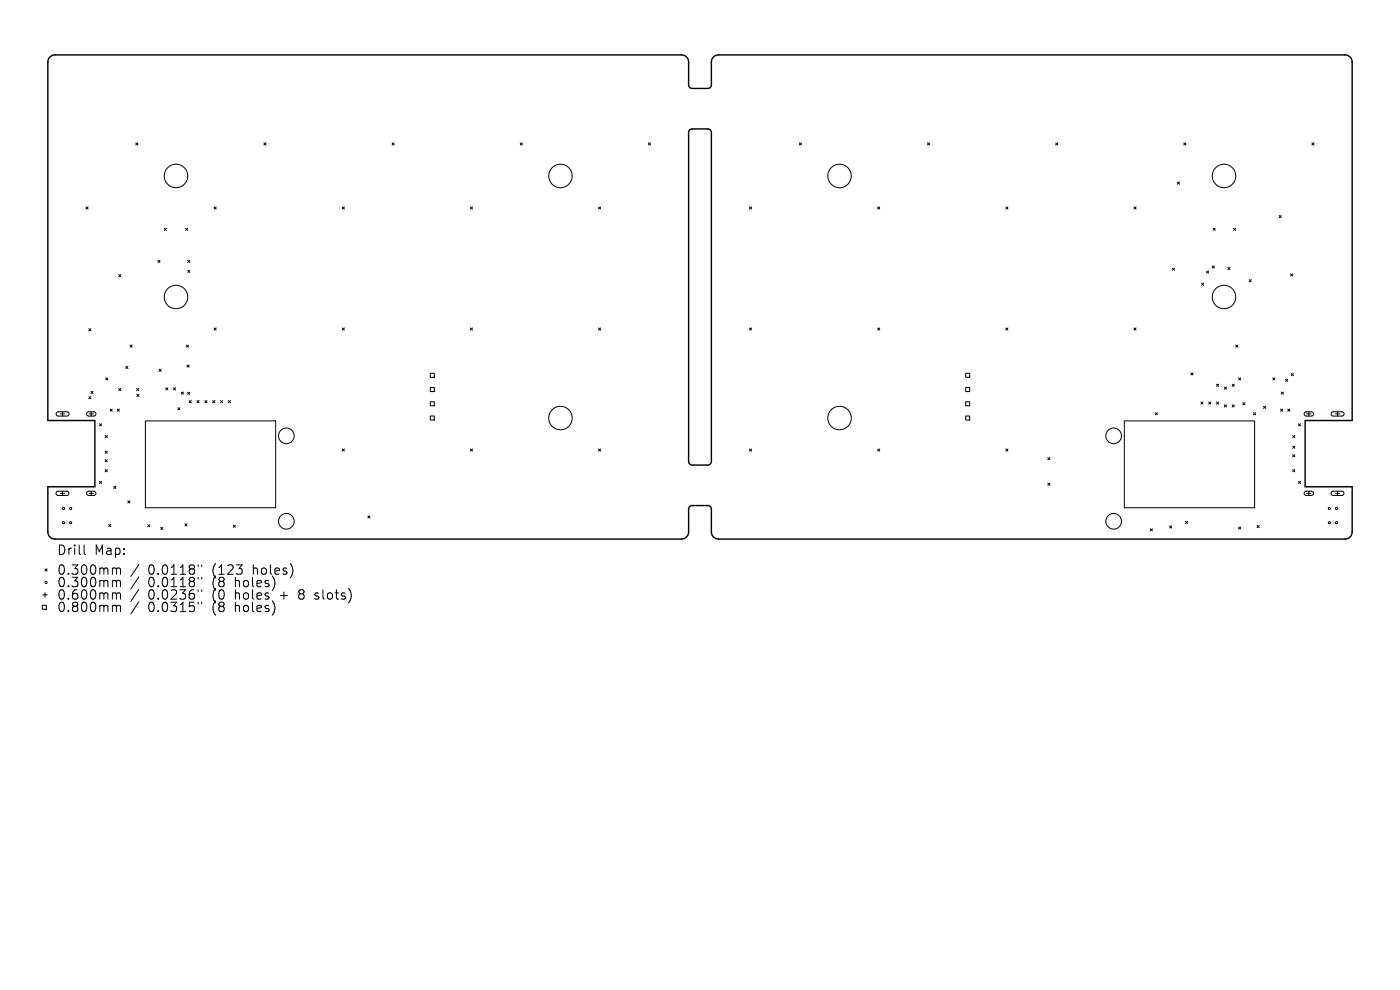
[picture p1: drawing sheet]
<svg xmlns="http://www.w3.org/2000/svg" width="297mm" height="210mm" viewBox="0 0 297 210" stroke-linecap="round" stroke-linejoin="round" font-family="sans-serif">
<defs><g id="words">
<g font-size="2.8">
<text x="12" y="118">Drill</text>
<text x="20" y="118">Map:</text>
<text x="12" y="122.2">0.300mm</text>
<text x="12" y="124.8">0.300mm</text>
<text x="31.4" y="122.2">0.0118&quot;</text>
<text x="31.4" y="124.8">0.0118&quot;</text>
<text x="45.2" y="122.2">(123</text>
<text x="45.2" y="124.8">(8</text>
<text x="50.1" y="124.8">holes)</text>
<text x="53.9" y="122.2">holes)</text>
<text x="12" y="127.5">0.600mm</text>
<text x="12" y="130.1">0.800mm</text>
<text x="31.4" y="127.5">0.0236&quot;</text>
<text x="31.4" y="130.1">0.0315&quot;</text>
<text x="45.2" y="127.5">(0</text>
<text x="45.2" y="130.1">(8</text>
<text x="50.1" y="127.5">holes</text>
<text x="50.1" y="130.1">holes)</text>
<text x="59.9" y="127.5">+</text>
<text x="64.1" y="127.5">8</text>
<text x="67.7" y="127.5">slots)</text>
</g>
</g></defs>
<g fill="none" stroke="#000" stroke-width=".21">
<path d="M28.8 30.3l.5 .5M29.3 30.3l-.5 .5M56 30.3l.4 .5M56.4 30.3l-.4 .5M83.2 30.3l.4 .5M83.6 30.3l-.4 .5M110.4 30.3l.4 .5M110.8 30.3l-.4 .5M137.6 30.3l.4 .5M138 30.3l-.4 .5M169.6 30.3l.4 .5M170 30.3l-.4 .5"/>
<path d="M196.8 30.3l.4 .5M197.2 30.3l-.4 .5M223.9 30.3l.5 .5M224.4 30.3l-.5 .5M249.8 38.6l.4 .5M250.2 38.6l-.4 .5M251.1 30.3l.5 .5M251.6 30.3l-.5 .5M278.3 30.3l.5 .5M278.8 30.3l-.5 .5M18.2 43.9l.5 .4M18.7 43.9l-.5 .4"/>
<path d="M25.2 58.2l.4 .5M25.6 58.2l-.4 .5M33.5 55.2l.4 .5M33.9 55.2l-.4 .5M34.8 48.4l.5 .5M35.3 48.4l-.5 .5M39.4 48.4l.4 .5M39.8 48.4l-.4 .5M39.8 55.2l.5 .5M39.8 57.3l.5 .5M40.3 55.2l-.5 .5M40.3 57.3l-.5 .5"/>
<path d="M45.4 43.9l.5 .4M45.9 43.9l-.5 .4M72.6 43.9l.5 .4M73.1 43.9l-.5 .4M99.8 43.9l.4 .4M100.2 43.9l-.4 .4M127 43.9l.4 .4M127.4 43.9l-.4 .4M159 43.9l.5 .4M159.5 43.9l-.5 .4M186.2 43.9l.4 .4M186.6 43.9l-.4 .4"/>
<path d="M213.4 43.9l.4 .4M213.8 43.9l-.4 .4M240.6 43.9l.4 .4M241 43.9l-.4 .4M248.7 56.9l.5 .4M249.2 56.9l-.5 .4M256 57.5l.4 .4M256.4 57.5l-.4 .4M257.2 56.4l.4 .5M257.4 48.4l.4 .4M257.6 56.4l-.4 .5M257.8 48.4l-.4 .4"/>
<path d="M260.5 56.7l.4 .5M260.9 56.7l-.4 .5M261.7 48.4l.5 .5M262.2 48.4l-.5 .5M265 59.3l.5 .5M265.5 59.3l-.5 .5M271.4 45.7l.4 .5M271.8 45.7l-.4 .5M273.8 58.1l.4 .4M274.2 58.1l-.4 .4M18.8 69.7l.5 .5M19.3 69.7l-.5 .5"/>
<path d="M26.7 77.7l.4 .5M27.1 77.7l-.4 .5M27.6 73.2l.4 .5M28 73.2l-.4 .5M33.8 78.3l.4 .5M34.2 78.3l-.4 .5M39.5 73.2l.5 .5M39.7 77.4l.4 .5M40 73.2l-.5 .5M40.1 77.4l-.4 .5M45.4 69.6l.5 .4M45.9 69.6l-.5 .4"/>
<path d="M72.6 69.6l.5 .4M73.1 69.6l-.5 .4M91.3 79.2h.8v.8h-.8zM99.8 69.6l.4 .4M100.2 69.6l-.4 .4M127 69.6l.4 .4M127.4 69.6l-.4 .4M159 69.6l.5 .4M159.5 69.6l-.5 .4M186.2 69.6l.4 .4M186.6 69.6l-.4 .4M204.9 79.2h.8v.8h-.8z"/>
<path d="M213.4 69.6l.4 .4M213.8 69.6l-.4 .4M240.6 69.6l.4 .4M241 69.6l-.4 .4M252.6 79.1l.5 .4M253.1 79.1l-.5 .4M254.9 60.1l.5 .4M255.4 60.1l-.5 .4M262.2 73.2l.4 .5M262.6 73.2l-.4 .5M273.9 79.2l.5 .5M274.4 79.2l-.5 .5"/>
<path d="M12 87.5l.3-.1h2l.3 .1v.4l-.3 .4h-2l-.4-.4zM12.8 87.8h.9M13.3 87.4v.9M18.5 87.5l.3-.1h1.2l.3 .2v.3l-.3 .4-1.3-.1-.3-.3zM18.8 84.1l.5 .5M18.9 87.8h.9M19.3 83l.4 .5M19.3 84.1l-.5 .5M19.4 87.4v.9M19.7 83l-.4 .5M21.1 89.9l.5 .4M21.6 89.9l-.5 .4"/>
<path d="M22.3 92.4l.5 .4M22.3 95.7l.5 .5M22.3 97.5l.5 .5M22.3 99.6l.5 .5M22.4 80.1l.5 .5M22.8 92.4l-.5 .4M22.8 95.7l-.5 .5M22.8 97.5l-.5 .5M22.8 99.6l-.5 .5M22.9 80.1l-.5 .5M23.4 86.8l.4 .4M23.8 86.8l-.4 .4"/>
<path d="M24.9 86.8l.4 .4M25.2 82.4l.4 .5M25.3 86.8l-.4 .4M25.6 82.4l-.4 .5M29 82.4l.4 .5M29 83.7l.5 .4M29.4 82.4l-.4 .5M29.5 83.7l-.5 .4M30.8 89.3h27.7v18.4h-27.7zM35.1 82.3l.5 .4M35.6 82.3l-.5 .4M36.8 82.3l.5 .4"/>
<path d="M37.3 82.3l-.5 .4M37.7 86.5l.5 .4M38.2 86.5l-.5 .4M38.5 83.2l.4 .4M38.9 83.2l-.4 .4M39.8 83.2l.4 .5M40.1 85l.5 .4M40.2 83.2l-.4 .5M40.6 85l-.5 .4M41.8 85l.4 .4M42.2 85l-.4 .4M43.5 85l.4 .4"/>
<path d="M43.9 85l-.4 .4M45.1 85l.5 .4M45.6 85l-.5 .4M46.8 85l.4 .4M47.2 85l-.4 .4M48.4 85l.5 .4M48.9 85l-.5 .4M72.6 95.2l.5 .5M73.1 95.2l-.5 .5M91.3 82.2h.8v.9h-.8zM91.3 85.2h.8v.9h-.8zM91.3 88.3h.8v.8h-.8z"/>
<path d="M99.8 95.2l.4 .5M100.2 95.2l-.4 .5M127 95.2l.4 .5M127.4 95.2l-.4 .5M159 95.2l.5 .5M159.5 95.2l-.5 .5M186.2 95.2l.4 .5M186.6 95.2l-.4 .5M204.9 82.2h.8v.9h-.8zM204.9 85.2h.8v.9h-.8zM204.9 88.3h.8v.8h-.8zM213.4 95.2l.4 .5"/>
<path d="M213.8 95.2l-.4 .5M222.3 97.1l.4 .4M222.7 97.1l-.4 .4M238.5 89.3h27.7v18.4h-27.7zM245.1 87.5l.4 .5M245.5 87.5l-.4 .5M254.8 85.3l.4 .4M255.2 85.3l-.4 .4M256.4 85.3l.5 .4M256.9 85.3l-.5 .4M258.1 81.5l.4 .5M258.1 85.3l.4 .4"/>
<path d="M258.5 81.5l-.4 .5M258.5 85.3l-.4 .4M259.7 82.1l.5 .5M259.7 85.9l.5 .4M260.2 82.1l-.5 .5M260.2 85.9l-.5 .4M261.4 81.5l.5 .5M261.4 85.9l.5 .4M261.9 81.5l-.5 .5M261.9 85.9l-.5 .4M262.8 80.1l.4 .5M263.2 80.1l-.4 .5"/>
<path d="M263.7 85.4l.4 .5M264.1 85.4l-.4 .5M265.9 87.5l.5 .5M266.4 87.5l-.5 .5M268 86.2l.5 .4M268.5 86.2l-.5 .4M270 80.1l.5 .5M270.5 80.1l-.5 .5M271.7 86.8l.4 .4M271.8 83.2l.5 .4M272.1 86.8l-.4 .4M272.3 83.2l-.5 .4"/>
<path d="M272.7 80.4l.5 .5M273.2 80.4l-.5 .5M273.2 86.8l.4 .4M273.6 86.8l-.4 .4M274.2 92.4l.5 .4M274.2 94.6l.5 .5M274.2 96.5l.5 .4M274.2 99.6l.5 .5M274.7 92.4l-.5 .4M274.7 94.6l-.5 .5M274.7 96.5l-.5 .4M274.7 99.6l-.5 .5"/>
<path d="M275.4 89.9l.5 .4M275.9 89.9l-.5 .4M276.8 87.5l.3-.1h1.2l.3 .2v.3l-.3 .4-1.3-.1-.3-.3zM277.2 87.8h.9M277.7 87.4v.9M282.5 87.5l.3-.1h2l.3 .1v.4l-.3 .4h-2l-.4-.4zM283.3 87.8h.9M283.8 87.4v.9M12 104.3l.3-.1h2l.3 .2v.3l-.3 .4h-2l-.4-.3zM12.8 104.7h.9M13.3 104.2v.9M17.8 115.6v1.7l.3 .3"/>
<path d="M18.5 104.3l.3-.1h1.2l.3 .2v.4l-.3 .3h-1.3l-.3-.3zM18.9 104.7h.9M19.4 104.2v.9M21.1 102.1l.5 .5M21.6 102.1l-.5 .5M23.1 111.3l.4 .4M23.5 111.3l-.4 .4M24.1 103.2l.5 .4M24.6 103.2l-.5 .4M27.1 106.2l.5 .5M27.6 106.2l-.5 .5M29.5 119.7l-1.7 2.6"/>
<path d="M31.3 111.3l.5 .4M31.8 111.3l-.5 .4M34.1 111.9l.4 .4M34.5 111.9l-.4 .4M39.2 111.1l.5 .5M39.7 111.1l-.5 .5M42 119.8v.4M42.8 119.8v.4M49.5 111.4l.4 .5M49.9 111.4l-.4 .5M78 109.4l.5 .5M78.5 109.4l-.5 .5"/>
<path d="M222.3 102.5l.4 .5M222.7 102.5l-.4 .5M244 112.2l.5 .4M244.5 112.2l-.5 .4M248.1 111.6l.5 .4M248.6 111.6l-.5 .4M251.5 110.6l.5 .4M252 110.6l-.5 .4M262.8 111.8l.4 .4M263.2 111.8l-.4 .4M266.7 111.5l.4 .4M267.1 111.5l-.4 .4"/>
<path d="M275.4 102.1l.5 .5M275.9 102.1l-.5 .5M276.8 104.3l.3-.1h1.2l.3 .2v.4l-.3 .3h-1.3l-.3-.3zM277.2 104.7h.9M277.7 104.2v.9M282.5 104.3l.3-.1h1.9l.3 .2 .1 .3-.4 .4h-2l-.3-.3zM283.3 104.7h.9M283.7 104.2v.9M9 128.4h.8v.9h-.8zM9.1 126.2h.9M9.5 120.7l.5 .4M9.5 125.7v.9"/>
<path d="M10 120.7l-.5 .4M24.1 120.5h.3l.3 .3M24.1 123.1h.3l.3 .3M24.1 125.8h.3l.3 .3M24.1 128.4h.3l.3 .3M24.7 120.8l.3-.3 .5 .1 .1 1.2M24.7 120.8v1M24.7 123.4v1.1M24.7 126.1v1M24.7 128.7v1M24.7 123.4l.3-.3 .5 .1 .1 1.3M24.7 126.1l.3-.3 .5 .1 .1 1.2"/>
<path d="M24.7 128.7l.3-.3 .5 .1 .1 1.2M29.5 122.4l-1.7 2.5M29.5 125l-1.7 2.6M29.5 127.6l-1.7 2.6M42 122.5v.3M42 125.1v.4M42 127.7v.4M42.8 122.5v.3M42.8 125.1v.4M42.8 127.7v.4M66.8 127l.2 .1M66.9 125.9v.4"/>
<circle cx="37.3" cy="37.3" r="2.49"/>
<circle cx="118.9" cy="37.3" r="2.49"/>
<circle cx="178.1" cy="37.3" r="2.49"/>
<circle cx="259.7" cy="37.3" r="2.49"/>
<circle cx="37.3" cy="63" r="2.49"/>
<circle cx="259.7" cy="63" r="2.49"/>
<circle cx="60.7" cy="92.5" r="1.66"/>
<circle cx="118.9" cy="88.7" r="2.49"/>
<circle cx="178.1" cy="88.7" r="2.49"/>
<circle cx="236.3" cy="92.5" r="1.66"/>
<circle cx="13.5" cy="107.9" r=".23"/>
<circle cx="13.5" cy="110.9" r=".23"/>
<circle cx="15" cy="107.9" r=".23"/>
<circle cx="15" cy="110.9" r=".23"/>
<circle cx="60.7" cy="110.6" r="1.66"/>
<circle cx="236.3" cy="110.6" r="1.66"/>
<circle cx="282" cy="107.9" r=".23"/>
<circle cx="282" cy="110.9" r=".23"/>
<circle cx="283.5" cy="107.9" r=".23"/>
<circle cx="283.5" cy="110.9" r=".23"/>
<circle cx="9.8" cy="123.5" r=".23"/>
</g>
<path d="M10.6 12.1l.4-.3 .7-.2h132.9a1.51 1.51 0 0 1 1.5 1.6v4.8a.77 .77 0 0 0 .8 .8h3.3a.77 .77 0 0 0 .7-.8v-4.8a1.51 1.51 0 0 1 1.5-1.6h132.9a1.51 1.51 0 0 1 1.6 1.6v76h-10v14.1h10v9.5a1.51 1.51 0 0 1-1.6 1.6h-132.9a1.51 1.51 0 0 1-1.5-1.6v-4.8a.77 .77 0 0 0-.7-.8h-3.3a.77 .77 0 0 0-.8 .8v4.8a1.51 1.51 0 0 1-1.5 1.6h-132.9a1.51 1.51 0 0 1-1.5-1.6v-9.5h9.9v-14.1h-9.9v-76v-.6zM146.3 27.6l.5-.3h3.4a.77 .77 0 0 1 .7 .8v69.8a.77 .77 0 0 1-.7 .8h-3.3a.77 .77 0 0 1-.8-.8v-69.8z" fill="none" stroke="#000" stroke-width=".3"/>
<use href="#words"/>
</svg>
